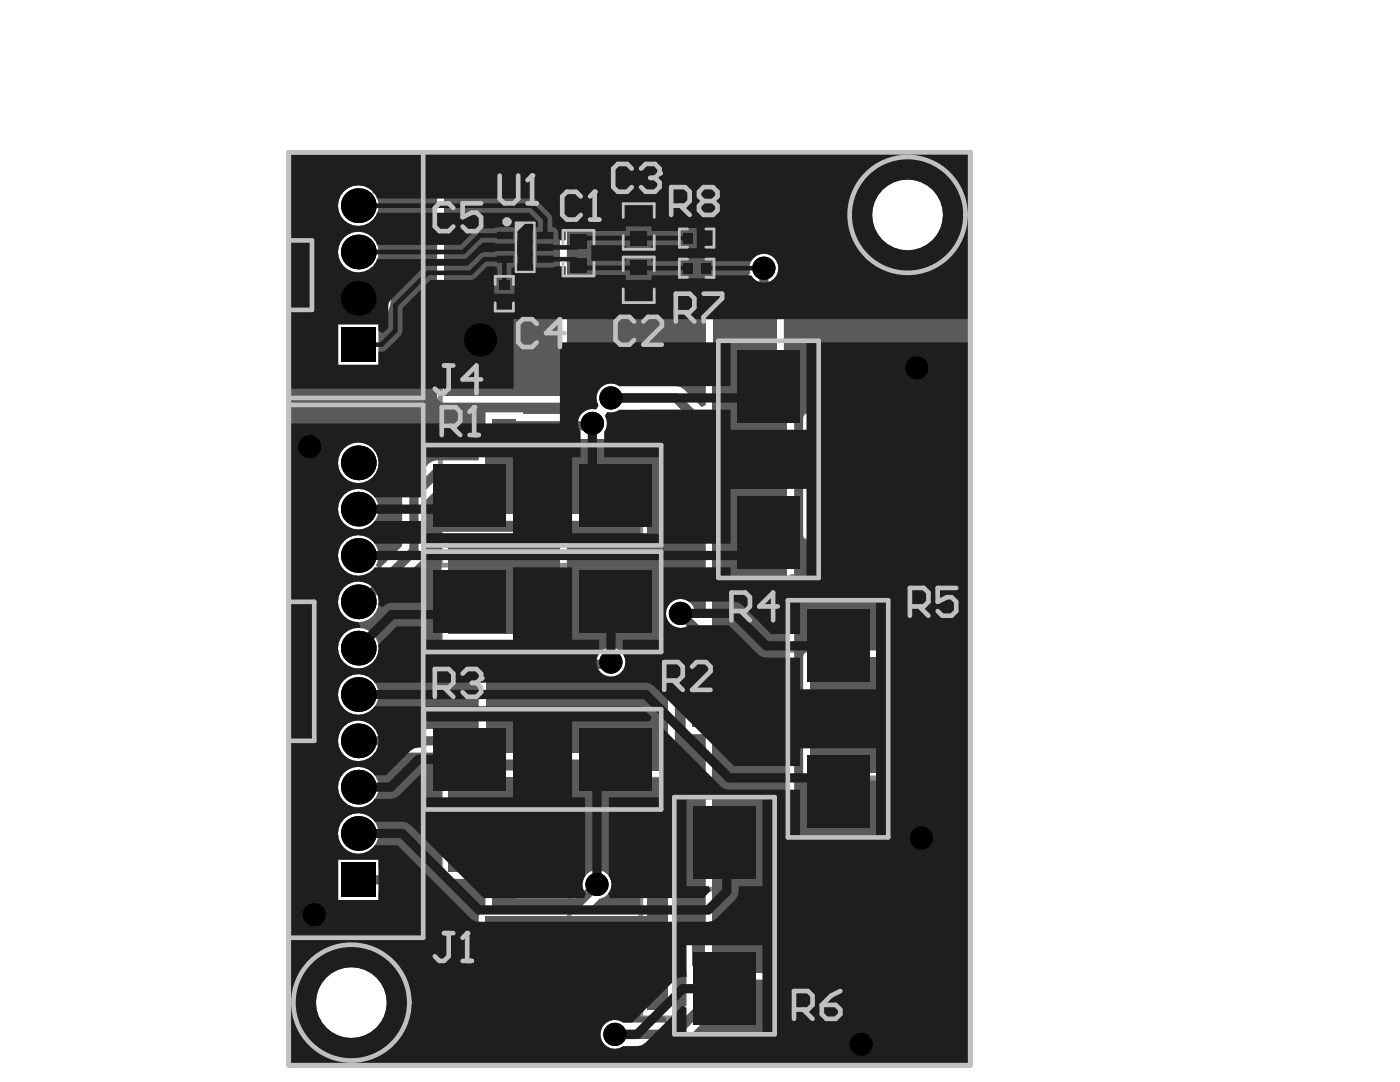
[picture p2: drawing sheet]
<svg xmlns="http://www.w3.org/2000/svg" width="279mm" height="216mm" viewBox="0 0 279 216" stroke-linecap="round" stroke-linejoin="round" font-family="sans-serif">
<path d="M99.7 52.1h2.2M99.7 46.6h2.2M100.5 48.6v1.5M100.8 48.6v1.5M101.7 48.6v1.5M101.9 48.6h-2.2v1.5h2.2M107.7 48.6h2.2v1.5h-2.2M107.7 52.1h2.2M107.7 46.6h2.2M107.9 48.6v1.5M108.8 48.6v1.5M109.1 48.6v1.5" fill="none" stroke="#5a5a5a" stroke-width=".2"/>
<path d="M109.3 58.5h-3.1v12.2h3.1M118.4 58.5h3.1v12.2h-3.1" fill="none" stroke="#8c8c8c" stroke-width=".56"/>
<g fill="none" stroke="#8c8c8c" stroke-width=".93">
<path d="M57.6 30.4h136v182.1h-136zM167.2 33.6v5.6h-2.7l-.9-.9v-1l.9-.9h2.7M113.4 73.5h-25.5v39.3h25.5M113.6 73.5v39.3M127.9 82.4v25.5h39.3v-25.5M127.9 82.2h39.3M113.4 121.1h-25.5v39.3h25.5M113.6 121.1v39.3M128 130v25.5h39.4v-25.5M128.1 129.8h39.3M113.4 168.7h-25.5v39.3h25.5M113.6 168.7v39.3"/>
<path d="M127.9 177.6v25.5h39.3v-25.5M127.9 177.4h39.3"/>
</g>
<circle cx="167.2" cy="36.4" r=".46" fill="#8c8c8c"/>
<g fill="none" stroke="#8c8c8c" stroke-width=".93">
<path d="M156.2 34.6l-1-1h-1.8l-.9 1v.9l3.7 3.7h-3.7M158 34.6l.9-1h1.9l.9 1v3.7l-.9 .9h-1.9l-.9-.9M167.2 33.6h-2.7l-.9 1v.9l.9 .9h2.7M94.6 60l1-.9h2.7v1.8l-.9 .9h-1.8l-1-.9zM94.6 56.3l1.9 .9 1.8 1.9M100.2 57.2l.9-.9h1.9l.9 .9v3.7l-.9 .9h-1.9l-.9-.9M116.4 108.1l.9-1h1.8l1 1v3.7l-1 .9h-1.8l-.9-.9zM120.1 107.1l-1.9 1.9M121.9 107.1h1.9M122.8 107.1v5.6M130.7 159.8l.9-.9h1.9l.9 .9v3.7l-.9 1h-1.9l-.9-1zM134.4 158.9l-1.8 1.9"/>
<path d="M136.3 159.8l.9-.9h1.8l1 .9v1.9l-1 .9h-.9l-1.8-.9v2.8h3.7"/>
</g>
<circle cx="122.8" cy="112.7" r=".46" fill="#8c8c8c"/>
<path d="M185.8 58.1l-1-.9h-1.8l-.9 .9v1M187.6 57.2h1.9M188.5 57.2v4.6l1 1h.9l.9-1M121.9 111.8l.9 .9M158 115h3.7l-2.8-2.8v5.6M163.6 113.2l.9-1h1.8l.9 1v3.7l-.9 .9h-1.8l-.9-.9zM165.4 115.9l-1.8 1.9M159.4 172.3l.9-.9h2.8v1.8l-.9 1h-1.9l-.9-1zM159.4 168.6l1.8 1 1.9 1.8M164.9 169.6l1-1h1.8l.9 1v3.6l-.9 1h-1.8l-1-1zM166.8 172.3l-1.9 1.9" fill="none" stroke="#8c8c8c" stroke-width=".93"/>
<circle cx="182.1" cy="59.1" r=".46" fill="#8c8c8c"/>
<path d="M182.1 59.1l.9 .9M183 60h.9M183 60l-.9 .9v.9l.9 1h1.8l1-1M159.8 64.6v5.6h2.8l.9-1v-1.8l-.9-.9h-2.8M163.5 64.6l-1.8 1.9M165.4 64.6h1.8M166.3 64.6v5.6M116.4 122.9l.9-1h1.8l1 1v3.7l-1 .9h-1.8l-.9-.9zM120.1 121.9l-1.9 1.9M125.6 121.9h-3.7l3.7 3.7v1l-.9 .9h-1.9l-.9-.9" fill="none" stroke="#8c8c8c" stroke-width=".93"/>
<circle cx="166.3" cy="70.2" r=".46" fill="#8c8c8c"/>
<path d="M165.4 69.2l.9 1M172.8 64.6v5.6l-2.8-2.8h3.7M170.9 207h2.8l.9-.9v-1l-.9-.9h-2.8v5.6" fill="none" stroke="#8c8c8c" stroke-width=".93"/>
<circle cx="170.9" cy="207" r=".46" fill="#8c8c8c"/>
<path d="M115.9 167.2l.9-.9h1.9l.9 .9v3.7l-.9 1h-1.9l-.9-1zM119.6 166.3l-1.8 1.9M125.2 170v.9l-1 1h-1.8l-.9-1M170.9 207h2.8l.9 .9v.9l-.9 1h-2.8M180.2 205.1l-.9-.9h-1.9l-.9 .9v3.7l.9 1h1.9l.9-1M183 207h1.8M183 207l-1 .9v.9l1 1h1.8l.9-1v-.9l-.9-.9M183 207l-1-.9v-1l1-.9h1.8l.9 .9v1l-.9 .9" fill="none" stroke="#8c8c8c" stroke-width=".93"/>
<circle cx="125.2" cy="170" r=".46" fill="#8c8c8c"/>
<path d="M188.1 109.9v5.6h-2.8l-.9-1v-.9l.9-.9h2.8M121.5 167.2l.9-.9h1.8l1 .9v1l-1 .9M123.3 169.1h.9M124.2 169.1l1 .9" fill="none" stroke="#8c8c8c" stroke-width=".93"/>
<circle cx="188.1" cy="112.7" r=".46" fill="#8c8c8c"/>
<path d="M74.7 35.5h2.8l.9-.9v-1l-.9-.9h-2.8v5.6M173.3 112.7h3.7l-2.8-2.8v5.6M178.8 110.8l.9-.9h1.9l.9 .9v3.7l-.9 1h-1.9l-.9-1M188.1 109.9h-2.8l-.9 .9v1l.9 .9h2.8M79.4 182l-1-.9h-1.8l-.9 .9v1l3.7 3.7h-3.7M81.2 181.1h1.9M82.1 181.1v4.6l1 1h.9l.9-1" fill="none" stroke="#8c8c8c" stroke-width=".93"/>
<circle cx="74.7" cy="35.5" r=".46" fill="#8c8c8c"/>
<path d="M74.7 35.5h2.8l.9 .9v.9l-.9 1h-2.8M84 33.6l-.9-.9h-1.9l-.9 .9v3.7l.9 1h1.9l.9-1M85.8 32.7h1.9M86.8 32.7v5.6" fill="none" stroke="#8c8c8c" stroke-width=".93"/>
<circle cx="86.8" cy="38.3" r=".46" fill="#8c8c8c"/>
<path d="M85.8 37.3l1 1M173.3 158h2.7l1-.9v-1l-1-.9h-2.7v5.6" fill="none" stroke="#8c8c8c" stroke-width=".93"/>
<circle cx="173.3" cy="158" r=".46" fill="#8c8c8c"/>
<g fill="none" stroke="#8c8c8c" stroke-width=".93">
<path d="M173.3 158h2.7l1 .9v.9l-1 1h-2.7M182.5 156.1l-.9-.9h-1.9l-.9 .9v3.7l.9 1h1.9l.9-1M184.4 156.1l.9-.9h1.8l1 .9v1l-1 .9h-2.7zM184.4 158l1.8 1.8 1.9 1"/>
<circle cx="181.1" cy="42.9" r="11.6"/>
<circle cx="70.1" cy="200.1" r="11.6"/>
</g>
<g fill="#5a5a5a">
<path d="M57.6 30.4h29.6v48.5a1.41 1.41 0 0 0 1.4 1.5h23.1l.8-.3h.6v-49.7h80.5v51.8h-31.9l-.5 .1-.6 .3-.3 1v23.1l.3 .9 .6 .4 .5 .1h31.9v21.7h-31.9a1.41 1.41 0 0 0-1.4 1.4v23.1a1.41 1.41 0 0 0 1.4 1.4h31.9v22.2h-33v.6l-.3 .8v23.1a1.41 1.41 0 0 0 1.4 1.4h31.9v8.7h-136zM67.4 41a4.1 4.1 0 0 0 8.2 0 4.1 4.1 0 0 0-8.2 0zM174.1 42.9a7.1 7.1 0 0 0 14.1 0 7.1 7.1 0 0 0-14.1 0zM68.6 47.4a4 4 0 0 0-.2 5.4l-.1 1a6.6 6.6 0 0 0-1.4 10.4l.6 .7v7.9h8v-7.9l.6-.7a6.6 6.6 0 0 0-1.4-10.4l-.1-1a4 4 0 0 0-.4-5.5 4 4 0 0 0-5.6 .1zM68.6 108a4.1 4.1 0 0 0-.3 5.3 4.1 4.1 0 0 0 5.2 1.1l.6 .7-1.2 1.2a4 4 0 0 0-5.3 2.8 4 4 0 0 0 3.3 5 4 4 0 0 0 4.6-3.8l8.8-8.7 .5-.8 .2-.9v-10.1l3.2-3.2h7.3l.1 7h.5l.3 .2 .5 .1h30.9v3.7h6.8v-23.9l.9-.3 1.5 1.5v6.5h-.3v7.5h4.2v24l-.9 .4-1.4-1.4a2.88 2.88 0 0 0-4.8-1.5 2.88 2.88 0 0 0 1.5 4.8l1.8 1.9v11.9h-.3v7.5h4.1v40.1h-4.2v7.5h.3v6.5l-1.5 1.5-.9-.4v-23.8h-6.8v3.6h-9.2l-.3-.8 1.4-1.4a2.88 2.88 0 0 0 1.5-4.9 2.88 2.88 0 0 0-4.9 1.6l-1.8 1.8h-10.1v-.3h-7.5v4.1l-.8 .3h-.5l-.1 5.6h-2.2l-13.7-13.6-.7-.5-.9-.2h-2.5v-1.7h-8v8.1h8v-1.7h1.5l13.7 13.7 .7 .5 .9 .1h3.2l.1 6.6h.5l.8 .4h30.9v3.6h4.9l.4 1-.1 .2h-8.6a2.88 2.88 0 0 0-4.6 2.4 2.88 2.88 0 0 0 4.6 2.4h10.1l.9-.2 .8-.5 4.8-4.9 .5-.7 .2-.9v-5.3l.6-.8h14.8l1-.1v-.3l.3-.5 .1-.5v-118.9a1.56 1.56 0 0 0-2.1-1.4v-18.4h-.6l-.6-1a2.88 2.88 0 0 0-2.8-3.8 2.88 2.88 0 0 0-2.7 3.8l-.6 1h-8.2v25.4l-.9 .4-3.5-3.5-.7-.5-.9-.2h-11.3a2.87 2.87 0 0 0-3.7 .3 2.87 2.87 0 0 0-.4 3.6l-.6 .8a2.8 2.8 0 0 0-2.8 .9h-11.7v-.3h-7.5v4l-.8 .3h-.5l-.1 5.2h-8.3l-.9 .2-.7 .5-4.7 4.7-.5 .7-.2 .9v10.1l-4.4 4.5-.8-.5a4.1 4.1 0 0 0-1-5.3 4.1 4.1 0 0 0-5.4 .4zM67.4 92.4a4.1 4.1 0 0 0 8.2 0 4.1 4.1 0 0 0-8.2 0zM67.4 101.6a4.1 4.1 0 0 0 8.2 0 4.1 4.1 0 0 0-8.2 0zM88.2 106.1v21.7h.7l.6 .2h22.2l.7-.2h.7v-21.7zM68.6 145a4 4 0 0 0 .3 5.9 4 4 0 0 0 5.9-.7h20.7l.1 1h.5l.8 .3h31v3.7h6.8v-25h-6.8v3.7h-2.6l-.6-.9a2.87 2.87 0 0 0-1.3-3.4 2.87 2.87 0 0 0-3.6 .6h-15.4v-.3h-7.5v4l-.9 .4h-.4l-.1 11.2h-20.7a4 4 0 0 0-6.2-.5zM67.4 129.3a4.1 4.1 0 0 0 8.2 0 4.1 4.1 0 0 0-8.2 0zM67.4 138.6a4.1 4.1 0 0 0 8.2 0 4.1 4.1 0 0 0-8.2 0zM67.4 157.1a4.1 4.1 0 0 0 8.2 0 4.1 4.1 0 0 0-8.2 0zM67.4 166.3a4.1 4.1 0 0 0 8.2 0 4.1 4.1 0 0 0-8.2 0zM88.2 153.7v21.7h24.9v-21.7zM63.1 200.1a7.1 7.1 0 0 0 14.1 0 7.1 7.1 0 0 0-14.1 0zM88.2 201.3v6.8h24.9v-6.8z"/>
<circle cx="71.5" cy="59.5" r="2.75"/>
</g>
<path d="M100.6 94.7v.4M98.3 140.4l2.4 2.3M100.6 145l-2.7 2.8M100.2 189.9l.4 .5" fill="none" stroke="#5a5a5a" stroke-width=".93"/>
<circle cx="100.6" cy="95.1" r=".93" fill="#5a5a5a"/>
<path d="M152.4 53.5v8.7M121.9 79.4h13l4.5 4.5v11.2M99.3 93.3l-1 .9h-11.1l-4.6 4.6v11.1l-10.6 10.6M100.6 95.1h30.6M118.2 84.5l-.4 .5h-17.2M121.9 132.1l-.4 .5h-20.9M135.8 122.4l3.7 3.7v16.6M71.5 147.8h26.4M71.5 175.6h6.5l14.3 14.3h7.9M119.1 176.5l-3.6 3.7h-14.9M139.4 190.4v11.2l-4.9 4.8h-11.8" fill="none" stroke="#5a5a5a" stroke-width="1.9"/>
<g fill="none" stroke="#5a5a5a" stroke-width=".93">
<path d="M101.1 39.7v36.6M146 36.9h-8.8l-2.3 2.3v8.3M128.2 42.9l4.6 4.6h2.1M134.9 47.5l-2.3 2.3v8.6l.7 .7v6.9M95.9 67.8h5.2M121.9 79.4v.5M149.7 66l-.1 76.6 .1 .1v47.5l-.1 .2M152.4 62.2l-3.7 3.8M163.9 95.1h19.1M100.6 109.5v14.9M100.6 142.8v2.2M100.6 157.1v14.9"/>
<path d="M100.7 142.7h30.6M164.1 142.7h18.9M100.6 190.4h30.6M163.9 190.4h18.6"/>
</g>
<g fill="#5a5a5a">
<path d="M89.5 155.7h22.2v18h-22.2z" fill-rule="evenodd"/>
<path d="M161.7 131.2h10.6v23.1h-10.6z" fill-rule="evenodd"/>
<path d="M88.6 54.4h23.1v24.5h-23.1z" fill-rule="evenodd"/>
<path d="M89.5 107.6h22.2v19h-22.2z" fill-rule="evenodd"/>
<path d="M161.7 179.3h9.2v23.1h-9.2z" fill-rule="evenodd"/>
<path d="M161.7 83.6h11.6v23.1h-11.6z" fill-rule="evenodd"/>
<path d="M142.3 75.2h14.8v118.9h-14.8z" fill-rule="evenodd"/>
<path d="M96.9 135.3h32.9v14.8h-32.9z" fill-rule="evenodd"/>
<path d="M96.9 183h35.2v14.7h-35.2z" fill-rule="evenodd"/>
<path d="M96.9 87.7h35.2v14.8h-35.2z" fill-rule="evenodd"/>
</g>
<g fill="#000">
<circle cx="71.5" cy="50.3" r="3.5"/>
<circle cx="71.5" cy="41" r="3.5"/>
<circle cx="71.5" cy="59.5" r="3.5"/>
<circle cx="152.4" cy="53.5" r="2.31"/>
<circle cx="121.9" cy="79.4" r="2.31"/>
<circle cx="183" cy="73.4" r="2.31"/>
<circle cx="61.8" cy="89.1" r="2.31"/>
<circle cx="71.5" cy="92.3" r="3.5"/>
<circle cx="118.2" cy="84.5" r="2.31"/>
<circle cx="71.5" cy="101.6" r="3.5"/>
<circle cx="71.5" cy="110.8" r="3.5"/>
<circle cx="71.5" cy="138.6" r="3.5"/>
<circle cx="71.5" cy="120.1" r="3.5"/>
<circle cx="71.5" cy="129.3" r="3.5"/>
<circle cx="121.9" cy="132.1" r="2.31"/>
<circle cx="135.8" cy="122.4" r="2.31"/>
<circle cx="71.5" cy="157.1" r="3.5"/>
<circle cx="71.5" cy="147.8" r="3.5"/>
<circle cx="71.5" cy="166.3" r="3.5"/>
<circle cx="119.1" cy="176.5" r="2.31"/>
<circle cx="183.9" cy="167.2" r="2.31"/>
<circle cx="62.7" cy="182.5" r="2.31"/>
<circle cx="122.7" cy="206.4" r="2.31"/>
<circle cx="171.9" cy="208.4" r="2.31"/>
</g>
<g fill="#000">
<path d="M141.4 32.3h9.1v9.1h-9.1z" fill-rule="evenodd"/>
<path d="M68 65.3h7v6.9h-7z" fill-rule="evenodd"/>
<path d="M91.3 63.3h9.1v9.1h-9.1z" fill-rule="evenodd"/>
<path d="M68 172.1h7v6.9h-7z" fill-rule="evenodd"/>
</g>
<g fill="#5a5a5a">
<path d="M98.3 131.3h4.7v2.5h-4.7z" fill-rule="evenodd"/>
<path d="M138.1 92.8h2.5v4.7h-2.5z" fill-rule="evenodd"/>
<path d="M98.3 178.9h4.7v2.5h-4.7z" fill-rule="evenodd"/>
<path d="M98.3 83.7h4.7v2.5h-4.7z" fill-rule="evenodd"/>
<path d="M129.3 131.6h4v22.2h-4z" fill-rule="evenodd"/>
<path d="M138.1 188h2.5v4.7h-2.5z" fill-rule="evenodd"/>
<path d="M138.2 140.4h2.6v4.7h-2.6z" fill-rule="evenodd"/>
<path d="M106.9 59.7h3.3v9.8h-3.3z" fill-rule="evenodd"/>
<path d="M129.2 179.3h4v22.2h-4z" fill-rule="evenodd"/>
<path d="M129.2 84h4v22.2h-4z" fill-rule="evenodd"/>
<path d="M89.5 122.4h22.3v4h-22.3z" fill-rule="evenodd"/>
<path d="M89.5 107.5h22.3v4h-22.3z" fill-rule="evenodd"/>
<path d="M89.5 202.7h22.3v4h-22.3z" fill-rule="evenodd"/>
<path d="M89.5 155.1h22.3v4h-22.3z" fill-rule="evenodd"/>
<path d="M89.5 170h22.3v4h-22.3z" fill-rule="evenodd"/>
<path d="M97 135.7h7.3v14.2h-7.3z" fill-rule="evenodd"/>
<path d="M89.5 74.7h22.3v4h-22.3z" fill-rule="evenodd"/>
<path d="M162.1 131.6h4v22.2h-4z" fill-rule="evenodd"/>
<path d="M97 183.3h7.3v14.1h-7.3z" fill-rule="evenodd"/>
<path d="M97 88h7.3v14.2h-7.3z" fill-rule="evenodd"/>
<path d="M126.9 56.8h12.8v18.4h-12.8z" fill-rule="evenodd"/>
<path d="M117.5 59.7h3.3v9.8h-3.3z" fill-rule="evenodd"/>
<path d="M161.9 179.3h4.1v22.2h-4.1z" fill-rule="evenodd"/>
<path d="M161.9 84h4.1v22.2h-4.1z" fill-rule="evenodd"/>
<path d="M88.6 31.3h23.1v23.1h-23.1z" fill-rule="evenodd"/>
<path d="M116.6 31.3h23.2v23.1h-23.2z" fill-rule="evenodd"/>
<path d="M142.5 186.7h14.2v7.3h-14.2z" fill-rule="evenodd"/>
<path d="M170 131.2h23.2v23.1h-23.2z" fill-rule="evenodd"/>
<path d="M142.6 139.1h14.2v7.3h-14.2z" fill-rule="evenodd"/>
<path d="M170 179.3h23.2v23.1h-23.2z" fill-rule="evenodd"/>
<path d="M170 83.6h23.2v23.1h-23.2z" fill-rule="evenodd"/>
<path d="M142.3 56.8h12.7v18.4h-12.7z" fill-rule="evenodd"/>
<path d="M142.5 91.5h14.2v7.3h-14.2z" fill-rule="evenodd"/>
</g>
<g fill="#1e1e1e">
<path d="M57.6 30.4h136v33.3h-91.1v13.9h-44.9zM68.6 47.4a4 4 0 0 0 .7 6.3 4 4 0 0 0 6-2h17.2l.5-.1 .5-.3 2.9-2.9h2.3l.6 .3h3a1.13 1.13 0 0 0 1.1-1.2v-1.1a1.13 1.13 0 0 0-1.1-1.1h-3l-.6 .3-3.5 .1-3.3 3.2h-16.6a4 4 0 0 0-6.7-1.5zM68.6 38.2a4 4 0 0 0 .7 6.2 4 4 0 0 0 6-1.9h30.3l1.8 1.7v1.1a1.13 1.13 0 0 0-1.2 1.1v1.1l.3 .7a2.64 2.64 0 0 0 0 2.3 2.14 2.14 0 0 0 .4 2.8l3.4 .1 .7-.3h1.9v2.2h5.1v-.4h6.9v.9h5.1v-.9h5.4v.6h7.3v-.6h7.2a2.89 2.89 0 0 0 4.4 .8 2.89 2.89 0 0 0 0-4.4 2.89 2.89 0 0 0-4.4 .8h-7.2v-.6h-7.3v.6h-5.4v-1h-5.1v1h-6.9v-3.2h6.9v1h5.1v-1h5.4v.6h3.7v-4h-3.7v.6h-5.4v-.9h-5.1v.9h-6.9v-.3h-5.1v2.1h-1.2l-.3-.4v-1.1a1.13 1.13 0 0 0-1.2-1.1v-1.6l-.1-.6-.3-.4-2.6-2.7-.5-.3-.5-.1h-30.9a4 4 0 0 0-6.7-1.4zM174.1 42.9a7.1 7.1 0 0 0 14.1 0 7.1 7.1 0 0 0-14.1 0zM67.5 64.8v8h8v-2.6l1.2-.1 .4-.3 3.1-3.3 .1-5 5.7-5.6h8l.5-.2 2.8-2.6h1.4l.5 .3v1.5h-.6v3.7h4.1v-3.7h-.6v-1.5a1.16 1.16 0 0 0 1.3-1.1v-1.1a1.13 1.13 0 0 0-1.1-1.2h-3l-.6 .3-2.6 .1-2.7 2.6h-8l-.6 .1-.4 .3-6.5 6.5-.3 .5-.1 5-1 1.1-1-.4v-1.3zM92.6 67.8a3.3 3.3 0 0 0 6.6 0 3.3 3.3 0 0 0-6.6 0z"/>
<path d="M57.6 84.5h54.1v-16.2h33.2l.9 .1v8.6h-22.2a2.87 2.87 0 0 0-3.7 .3 2.87 2.87 0 0 0-.4 3.6l-.6 .8a2.87 2.87 0 0 0-3.1 1.2 2.87 2.87 0 0 0 .1 3.2v5.1h-1.7v15.2h17.3v-15.2h-10.9v-5.1a2.8 2.8 0 0 0 .1-3.1l.5-.8a2.71 2.71 0 0 0 2.4-.4h22.2v4h15.2v-17.4l.8-.1h31.8v144.2h-136zM67.4 92.4a4.1 4.1 0 0 0 8.2 0 4.1 4.1 0 0 0-8.2 0zM68.6 98.7a4 4 0 0 0 .3 6 4 4 0 0 0 5.9-.7h10.2v2.4h17.4v-15.2h-17.4v8h-10.2a4 4 0 0 0-6.2-.5zM68.6 108a4 4 0 0 0 .3 5.9 4 4 0 0 0 5.9-.7h10.2v7.1h-6.8l-.9 .2-.9 .6-.9-.4a4 4 0 0 0-3.6-4.6 4 4 0 0 0-4.5 3.8 4 4 0 0 0 4.1 4.2l.4 .9-.2 .3a4 4 0 0 0-4.2 4.1 4 4 0 0 0 4.3 4 4 4 0 0 0 3.7-4.7l3.7-3.7h5.8v2.7h17.4v-14.5h11.8v14.5h5.4v2.8a2.88 2.88 0 0 0 2.3 4.5 2.88 2.88 0 0 0 2.4-4.5v-2.8h7.2v-14.5h14.3v1.7h15.2v-17.3h-15.2v10.9h-71a4 4 0 0 0-6.2-.5zM133.8 120.4a2.88 2.88 0 0 0-.2 3.8 2.88 2.88 0 0 0 3.8 .6h8.1l5.7 5.7 .8 .5 .9 .2h6.8v6.3h15.1v-17.3h-15.1v6.3h-5.8l-5.8-5.8-.8-.5-.9-.2h-9a2.84 2.84 0 0 0-3.6 .4zM67.4 147.8a4.1 4.1 0 0 0 8.2 0 4.1 4.1 0 0 0-8.2 0zM68.6 154.2a4 4 0 0 0 .3 5.9 4 4 0 0 0 5.9-.7h3.2l.9-.2 .7-.5 4.5-4.4 .9 .4v4.4h17.4v-15.2h-17.4v5.3h-1.5l-.9 .1-.7 .6-4.9 4.8h-2.2a4 4 0 0 0-6.2-.5zM68.6 135.7a4 4 0 0 0 .3 6 4 4 0 0 0 5.9-.8h53.1l2.1 2.2-.3 .8h-15.5v15.2h2.6v15.7a2.78 2.78 0 0 0 .1 3.5l-.4 .9h-20l-14.5-14.6-.8-.5-.9-.1h-5.5a4 4 0 0 0-6-.7 4 4 0 0 0 0 6 4 4 0 0 0 6-.6h4.5l14.6 14.5 .8 .5 .9 .2h45.7l1-.2 .7-.5 3.7-3.7 .5-.7 .2-2h4.8v-17.3h-15.2v17.3h4.4l.4 1-1.4 1.4h-18.6l-.4-.9a2.78 2.78 0 0 0 .1-3.5v-15.7h10v-13.3l.9-.4 11.4 11.5 .8 .5 .9 .2h14.2v9.1h15.1v-17.4h-15.1v3.6h-13.2l-16-16-.7-.5-.9-.2h-54.1a4 4 0 0 0-6.2-.5zM67.5 171.5v8.1h8v-8.1zM120.7 204.4a2.88 2.88 0 0 0-.2 3.8 2.88 2.88 0 0 0 3.9 .6h2.7l.9-.2 .8-.5 7.4-7.4 .8 .4v4.8h15.2v-17.3h-15.2v6.3l-1.6 .2-.8 .5-8.4 8.4h-1.8a2.84 2.84 0 0 0-3.7 .4zM63.1 200.1a7.1 7.1 0 0 0 14.1 0 7.1 7.1 0 0 0-14.1 0z"/>
</g>
<g fill="none" stroke="#1e1e1e" stroke-width=".93">
<path d="M146 36.9v.8l-5.1 5.1M71.5 41h34.7l2.6 2.7v3.3M100.6 56.8v-4.9l.2-.2h-4.1l-2.7 2.7h-8.6l-6.5 6.5v5.1l-2.8 2.8h-4.6M100.8 49.4h-4.8l-2.8 2.7h-9.2l-7.4 7.4h-11.1M100.8 47h-5l-3.3 3.3h-21M108.8 51.7h6l1.8 1.8h20.6M136.8 47.5h-20.2l-1.2 1.2v.2l-.4 .5h-6.2M140.9 53.5h11.5M140.9 42.8h-13.4v-3.6l-3.3-3.2h-55.9l-2.8 2.7v33.8l2.8 2.7h6.4l14.4-14.3h26.3l2.8-2.7h9.3M140.9 42.8v4.7M89.1 94.2v6.5M93.7 98.8l-2.8 2.8"/>
<path d="M118.7 100.2l-.5 .5M93.7 120.1l-2.5 2.5M167.2 124.2l-4.6 4.7M122.8 151.5l-3.7 3.7M161.7 155.2v2.8M139.5 170.5h5.5M122.7 206.4l.1 .1"/>
</g>
<g fill="none" stroke="#1e1e1e" stroke-width="1.9">
<path d="M121.9 79.4h27.3M118.2 84.5v13.9M71.5 101.6h19.4M71.5 110.8h75.4M89.5 115.9l4.2 4.2M71.5 138.6h57.4l16.6 16.6h16.2M91.2 122.6h-13l-6.7 6.7M121.9 125.2v6.9M135.8 122.4h10.6l6.5 6.5h9.7M93.7 151.5h-10.2l-5.5 5.6h-6.5M119.1 155.2v21.3M71.5 166.3h8.8l15.3 15.3h45.7l3.7-3.7v-7.4"/>
<path d="M144.6 197.3h-8.3l-9.2 9.1h-4.4"/>
</g>
<g fill="#000">
<circle cx="71.5" cy="50.3" r="3.5"/>
<circle cx="71.5" cy="41" r="3.5"/>
<circle cx="71.5" cy="59.5" r="3.5"/>
<circle cx="152.4" cy="53.5" r="2.31"/>
<circle cx="121.9" cy="79.4" r="2.31"/>
<circle cx="183" cy="73.4" r="2.31"/>
<circle cx="61.8" cy="89.1" r="2.31"/>
<circle cx="71.5" cy="92.3" r="3.5"/>
<circle cx="118.2" cy="84.5" r="2.31"/>
<circle cx="71.5" cy="101.6" r="3.5"/>
<circle cx="71.5" cy="110.8" r="3.5"/>
<circle cx="71.5" cy="138.6" r="3.5"/>
<circle cx="71.5" cy="120.1" r="3.5"/>
<circle cx="71.5" cy="129.3" r="3.5"/>
<circle cx="121.9" cy="132.1" r="2.31"/>
<circle cx="135.8" cy="122.4" r="2.31"/>
<circle cx="71.5" cy="157.1" r="3.5"/>
<circle cx="71.5" cy="147.8" r="3.5"/>
<circle cx="71.5" cy="166.3" r="3.5"/>
<circle cx="119.1" cy="176.5" r="2.31"/>
<circle cx="183.9" cy="167.2" r="2.31"/>
<circle cx="62.7" cy="182.5" r="2.31"/>
<circle cx="122.7" cy="206.4" r="2.31"/>
<circle cx="171.9" cy="208.4" r="2.31"/>
</g>
<g fill="#000">
<path d="M68 65.3h7v6.9h-7z" fill-rule="evenodd"/>
<path d="M68 172.1h7v6.9h-7z" fill-rule="evenodd"/>
</g>
<g fill="#1e1e1e">
<path d="M99.6 59.5h2.1v1.8h-2.1z" fill-rule="evenodd"/>
<path d="M99.6 55.9h2.1v1.8h-2.1z" fill-rule="evenodd"/>
<path d="M99.2 48.8l.1-.2h3l.1 .2v1.1l-.1 .2h-3l-.1-.2z" fill-rule="evenodd"/>
<path d="M99.2 51.2l.1-.2h3l.1 .2v1.1l-.1 .2h-3l-.1-.2z" fill-rule="evenodd"/>
<path d="M107.2 48.8l.2-.2h2.9l.2 .2v1.1l-.2 .2h-2.9l-.2-.2z" fill-rule="evenodd"/>
<path d="M107.2 51.2l.2-.2h2.9l.2 .2v1.1l-.2 .2h-2.9l-.2-.2z" fill-rule="evenodd"/>
<path d="M113.8 51.4h3.3v2.9h-3.3z" fill-rule="evenodd"/>
<path d="M99.2 46.4l.1-.1h3l.1 .1v1.1l-.1 .2h-3l-.1-.2z" fill-rule="evenodd"/>
<path d="M107.2 46.4l.2-.1h2.9l.2 .1v1.1l-.2 .2h-2.9l-.2-.2z" fill-rule="evenodd"/>
<path d="M113.8 46.7h3.3v2.9h-3.3z" fill-rule="evenodd"/>
<path d="M136.3 52.4h1.8v2.2h-1.8z" fill-rule="evenodd"/>
<path d="M136.3 46.4h1.8v2.2h-1.8z" fill-rule="evenodd"/>
<path d="M125.8 56.7h3.3v3h-3.3z" fill-rule="evenodd"/>
<path d="M125.8 41.4h3.3v2.9h-3.3z" fill-rule="evenodd"/>
<path d="M139.9 52.4h1.9v2.2h-1.9z" fill-rule="evenodd"/>
<path d="M125.8 52h3.3v2.9h-3.3z" fill-rule="evenodd"/>
<path d="M125.8 46.1h3.3v2.9h-3.3z" fill-rule="evenodd"/>
<path d="M139.9 46.4h1.9v2.2h-1.9z" fill-rule="evenodd"/>
<path d="M147.2 98.9h12.4v14.6h-12.4z" fill-rule="evenodd"/>
<path d="M147.2 69.8h12.4v14.6h-12.4z" fill-rule="evenodd"/>
<path d="M86.4 92.6h14.6v12.4h-14.6z" fill-rule="evenodd"/>
<path d="M86.4 113.9h14.6v12.4h-14.6z" fill-rule="evenodd"/>
<path d="M86.4 145.3h14.6v12.4h-14.6z" fill-rule="evenodd"/>
<path d="M161.1 150.7h12.3v14.6h-12.3z" fill-rule="evenodd"/>
<path d="M161.1 121.6h12.3v14.6h-12.3z" fill-rule="evenodd"/>
<path d="M138.4 190h12.4v14.6h-12.4z" fill-rule="evenodd"/>
<path d="M138.4 160.9h12.4v14.5h-12.4z" fill-rule="evenodd"/>
<path d="M115.6 92.6h14.5v12.4h-14.5z" fill-rule="evenodd"/>
<path d="M115.6 113.9h14.5v12.4h-14.5z" fill-rule="evenodd"/>
<path d="M115.6 145.3h14.5v12.4h-14.5z" fill-rule="evenodd"/>
</g>
<g fill="#1e1e1e">
<path d="M102.3 49.9h.1zM102.3 49.9h.1l-.1 .2z"/>
<path d="M102.3 48.6v.2zM102.3 48.6l.1 .2h-.1z"/>
<path d="M99.2 48.8h.1zM99.2 48.7l.1-.1v.2h-.1z"/>
<path d="M99.3 49.9v.2zM99.2 49.9h.1v.2z"/>
<path d="M102.3 52.3h.1zM102.3 52.3h.1l-.1 .2z"/>
<path d="M102.3 51v.2zM102.3 51l.1 .2h-.1z"/>
<path d="M99.2 51.2h.1zM99.2 51h.1v.2h-.1z"/>
<path d="M99.3 52.3v.2zM99.2 52.3h.1v.2z"/>
<path d="M107.2 48.8h.2zM107.2 48.7l.2-.1v.2h-.2z"/>
<path d="M107.4 49.9v.2zM107.2 49.9h.2v.2z"/>
<path d="M110.3 49.9h.2zM110.3 49.9h.2l-.2 .2z"/>
<path d="M110.3 48.6v.2zM110.3 48.6l.2 .2h-.2z"/>
<path d="M110.3 52.3h.2zM110.3 52.3h.2l-.2 .2z"/>
<path d="M110.3 51v.2zM110.3 51l.2 .2h-.2z"/>
<path d="M107.2 51.2h.2zM107.2 51h.2v.2h-.2z"/>
<path d="M107.4 52.3v.2zM107.2 52.3h.2v.2z"/>
<path d="M102.3 47.5h.1zM102.3 47.5h.1l-.1 .2z"/>
<path d="M102.3 46.3v.1zM102.3 46.3l.1 .1h-.1z"/>
<path d="M99.2 46.4h.1zM99.2 46.3h.1v.1h-.1z"/>
<path d="M99.3 47.5v.2zM99.2 47.5h.1v.2z"/>
<path d="M110.3 47.5h.2zM110.3 47.5h.2l-.2 .2z"/>
<path d="M110.3 46.3v.1zM110.3 46.3l.2 .1h-.2z"/>
<path d="M107.2 46.4h.2zM107.2 46.3h.2v.1h-.2z"/>
<path d="M107.4 47.5v.2zM107.2 47.5h.2v.2z"/>
</g>
<path d="M103 44.4h2l-2 2.1z" fill="#c0c0c0"/>
<path d="M98.8 56.8v-1.7h3.7v1.7M112.4 48.7v-2.7h6.1v2.7M112.4 52.3v2.8h6.1v-2.8M124.4 43.4v-2.8h6.2v2.8M124.4 47v2.7h6.2v-2.7M124.4 54v-2.7h6.2v2.7M124.4 57.6v2.8h6.2v-2.8M137.2 51.7h-1.6v3.6h1.6M137.2 45.7h-1.6v3.6h1.6M140.9 51.7h1.6v3.6h-1.6M140.9 45.7h1.6v3.6h-1.6M98.8 60.4v1.7h3.7v-1.7" fill="none" stroke="#c0c0c0" stroke-width=".56"/>
<g fill="none" stroke="#c0c0c0" stroke-width=".93">
<path d="M57.6 30.4h136v182.1h-136zM84.5 30.4v49h-26.9M57.6 48h4.7v13.8h-4.7M126.5 64.2l-.9-1h-1.8l-1 1v3.6l1 1h1.8l.9-1M128.4 64.2l.9-1h1.9l.9 1v.9l-3.7 3.7h3.7M143.4 68h20v47.3h-20zM57.6 80.8h26.9v106.3h-26.9M84.6 88.8h47.4v20h-47.4zM84.6 110.1h47.4v20h-47.4zM157.2 119.8h20.1v47.3h-20.1zM57.6 120.1h5.1v27.7h-5.1M84.6 141.5h47.4v20h-47.4z"/>
<path d="M134.6 159.1h20v47.3h-20zM88.6 186.2h1.9M89.5 186.2v4.6l-.9 .9h-.9l-.9-.9M92.3 191.7h1.9M93.2 186.2v5.5"/>
</g>
<path d="M103 44.4h3.7v9.9h-3.7z" fill="none" stroke="#c0c0c0" stroke-width=".46"/>
<circle cx="93.2" cy="186.2" r=".46" fill="#c0c0c0"/>
<path d="M86.8 137.2h2.7l1-.9v-1.9l-1-.9h-2.7v5.5M88.6 137.2l1.9 1.8M92.3 134.4l.9-.9h1.9l.9 .9v.9M93.2 186.2l-.9 .9" fill="none" stroke="#c0c0c0" stroke-width=".93"/>
<circle cx="96" cy="135.3" r=".46" fill="#c0c0c0"/>
<path d="M88.6 72.9h1.9M89.5 72.9v4.7l-.9 .9h-.9l-.9-.9M96 75.7h-3.7l2.8-2.8v5.6M88.2 85h2.7l1-1v-1.8l-1-.9h-2.7v5.5M90 85l1.9 1.8M93.7 86.8h1.9M94.6 81.3v5.5M94.2 136.3h.9M95.1 136.3l.9 .9v.9l-.9 .9h-1.9l-.9-.9M96 135.3l-.9 1" fill="none" stroke="#c0c0c0" stroke-width=".93"/>
<circle cx="94.6" cy="81.3" r=".46" fill="#c0c0c0"/>
<g fill="none" stroke="#c0c0c0" stroke-width=".93">
<path d="M99.7 35v4.7l.9 .9h1.9l.9-.9v-4.7M106.2 35v5.6M90.5 41.5l-1-.9h-1.8l-.9 .9v3.7l.9 .9h1.8l1-.9M96 40.6h-3.7v2.7l1.9-.9h.9l.9 .9v1.9l-.9 .9h-1.9l-.9-.9M105.3 40.6h1.8M133.9 41h2.8l.9-.9v-1.8l-.9-1h-2.8v5.6M135.8 41l1.8 1.9M140.4 58.6h3.7v.9l-3.7 3.7v1M140.4 40.1l-.9-.9v-.9l.9-1h1.9l.9 1v.9l-.9 .9M140.4 40.1l-.9 .9v1l.9 .9h1.9l.9-.9v-1l-.9-.9M140.4 40.1h1.9M107.1 64.6l-.9-.9h-1.9l-.9 .9v3.7l.9 .9h1.9l.9-.9"/>
<path d="M112.7 66.5h-3.7l2.7-2.8v5.5M134.9 62.3h2.7l1-.9v-1.9l-1-.9h-2.7v5.6M136.7 62.3l1.9 1.9M94.6 81.3l-.9 .9M190.8 117.3h-3.7v2.8l1.9-.9h.9l.9 .9v1.8l-.9 1h-1.8l-1-1M132.6 135.8h2.7l1-.9v-1.9l-1-.9h-2.7v5.6M134.4 135.8l1.9 1.9M138.1 133l.9-.9h1.9l.9 .9v1l-3.7 3.7h3.7M146 121.9h2.7l1-.9v-1.8l-1-1h-2.7v5.6M147.8 121.9l1.9 1.9M155.2 121h-3.7l2.8-2.8v5.6M181.6 121h2.8l.9-.9v-1.9l-.9-.9h-2.8v5.6"/>
<path d="M183.4 121l1.9 1.9M167.7 197.8l-1.8 .9-1.9 1.8M158.5 201.4h2.7l1-.9v-1.8l-1-.9h-2.7v5.5M160.3 201.4l1.9 1.9M164 200.5h2.8l.9 .9v1l-.9 .9h-1.9l-.9-.9z"/>
</g>
<circle cx="106.2" cy="35" r=".46" fill="#c0c0c0"/>
<path d="M106.2 35l-.9 1M126.1 33.6l-.9-.9h-1.9l-.9 .9v3.7l.9 1h1.9l.9-1M127.9 33.6l1-.9h1.8l.9 .9v1" fill="none" stroke="#c0c0c0" stroke-width=".93"/>
<circle cx="131.6" cy="34.6" r=".46" fill="#c0c0c0"/>
<path d="M115.9 39.2l-.9-.9h-1.9l-.9 .9v3.7l.9 .9h1.9l.9-.9M118.7 38.3v5.5M129.8 35.5h.9M130.7 35.5l.9 .9v.9l-.9 1h-1.8l-1-1M131.6 34.6l-.9 .9M117.8 43.8h1.8" fill="none" stroke="#c0c0c0" stroke-width=".93"/>
<circle cx="118.7" cy="38.3" r=".46" fill="#c0c0c0"/>
<g fill="none" stroke="#c0c0c0" stroke-width=".93">
<path d="M118.7 38.3l-.9 .9"/>
<circle cx="101.2" cy="44.3" r=".46"/>
<circle cx="181.1" cy="42.9" r="11.6"/>
<circle cx="70.1" cy="200.1" r="11.6"/>
</g>
</svg>
